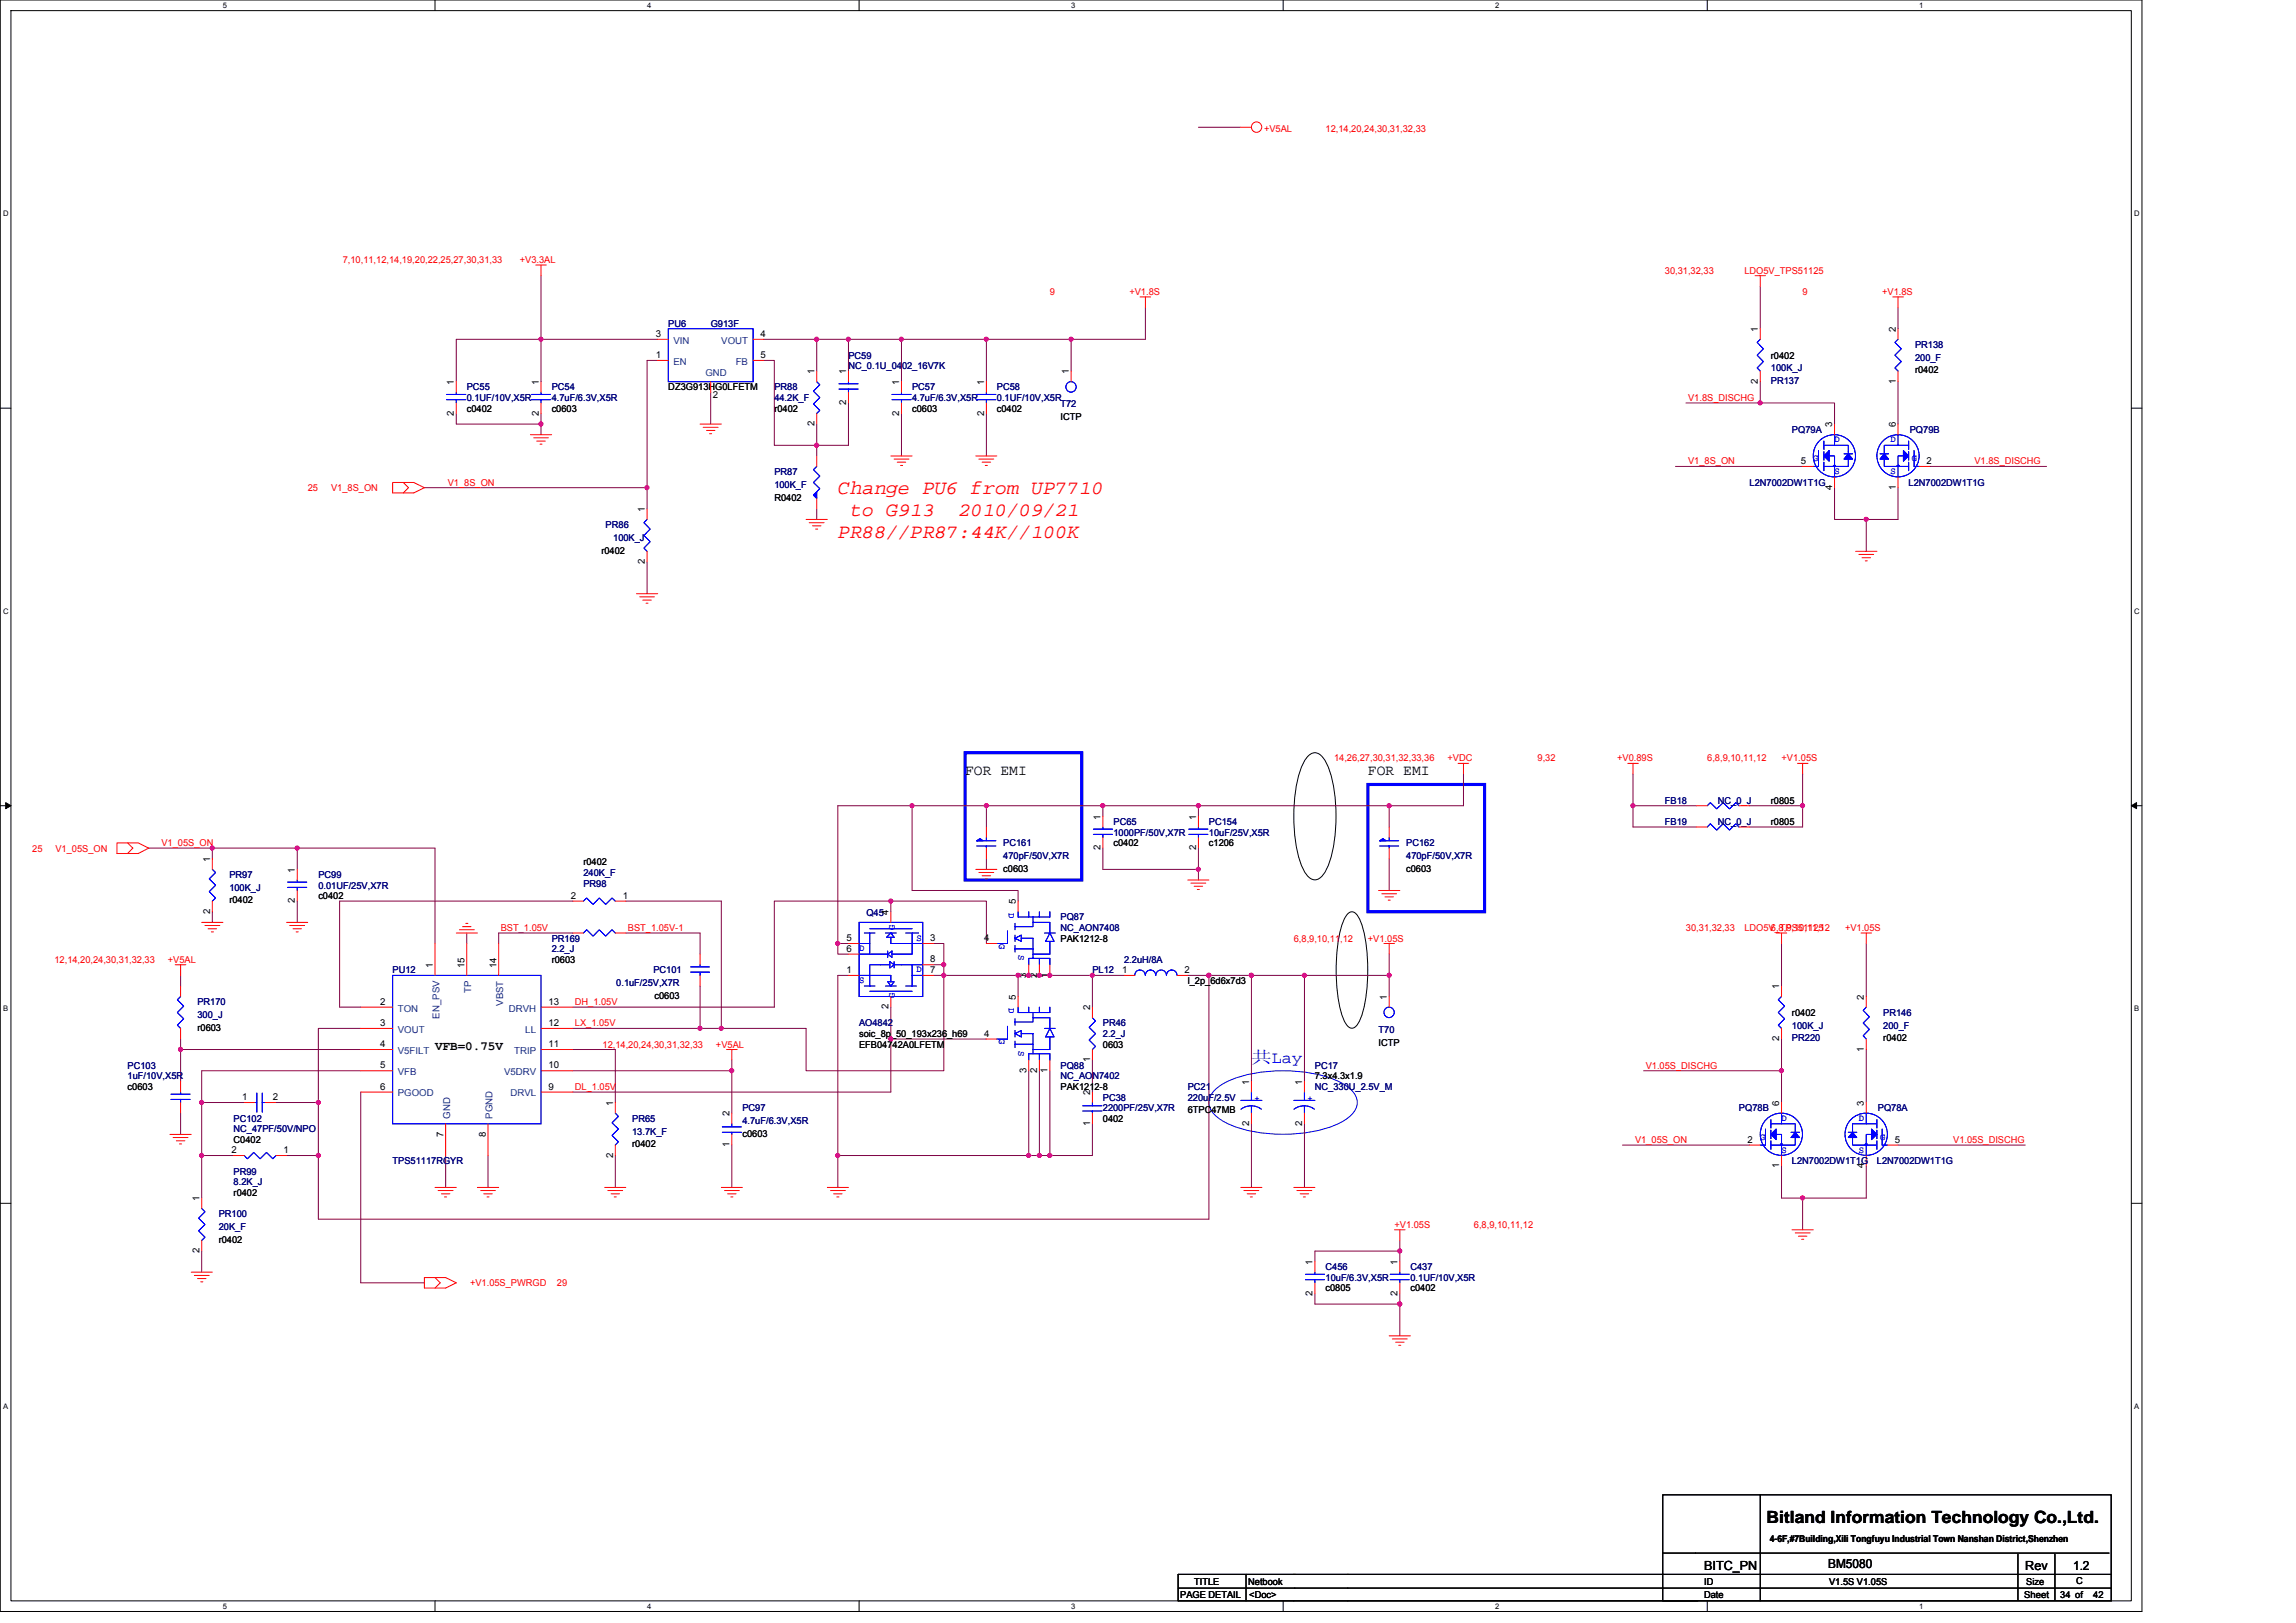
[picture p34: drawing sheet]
<svg xmlns="http://www.w3.org/2000/svg" width="297mm" height="210mm" viewBox="0 0 297 210" stroke-linecap="round" stroke-linejoin="round" font-family="sans-serif">
<defs><g id="words">
<g font-size="2.6" fill="#f00">
<text x="108.4" y="63.9">Change PU6 from UP7710</text>
<text x="108.4" y="69.6">PR88//PR87:44K//100K</text>
<text x="110" y="66.7">to G913</text>
<text x="124" y="66.7">2010/09/21</text>
</g>
<text font-size="2.2" fill="#00f" x="161.9" y="137.5">共Lay</text>
<text font-size="2.2" x="228.6" y="197.1">Bitland Information Technology Co.,Ltd.</text>
<g font-size="1.9">
<text x="124.9" y="100.3">FOR EMI</text>
<text x="177" y="100.3">FOR EMI</text>
</g>
<g font-size="1.6">
<text x="56.3" y="135.8">VFB=0.75V</text>
<text x="220.5" y="203.1">BITC_PN</text>
<text x="236.5" y="202.8">BM5080</text>
<text x="262" y="203.1">Rev</text>
<text x="268.2" y="203.1">1.2</text>
</g>
<g font-size="1.2" fill="#f00">
<text x="163.5" y="17">+V5AL</text>
<text x="171.5" y="17">12,14,20,24,30,31,32,33</text>
<text x="44.3" y="34">7,10,11,12,14,19,20,22,25,27,30,31,33</text>
<text x="67.2" y="34">+V3.3AL</text>
<text x="215.4" y="35.4">30,31,32,33</text>
<text x="225.7" y="35.4">LDO5V_TPS51125</text>
<text x="135.8" y="38.2">9</text>
<text x="146.1" y="38.2">+V1.8S</text>
<text x="233.2" y="38.2">9</text>
<text x="243.5" y="38.2">+V1.8S</text>
<text x="218.4" y="51.9">V1.8S_DISCHG</text>
<text x="39.8" y="63.5">25</text>
<text x="42.8" y="63.5">V1_8S_ON</text>
<text x="57.9" y="62.8">V1_8S_ON</text>
<text x="218.4" y="60.1">V1_8S_ON</text>
<text x="255.4" y="60.1">V1.8S_DISCHG</text>
<text x="172.6" y="98.5">14,26,27,30,31,32,33,36</text>
<text x="187.3" y="98.5">+VDC</text>
<text x="198.9" y="98.5">9,32</text>
<text x="209.2" y="98.5">+V0.89S</text>
<text x="220.9" y="98.5">6,8,9,10,11,12</text>
<text x="230.5" y="98.5">+V1.05S</text>
<text x="4.2" y="110.2">25</text>
<text x="7.2" y="110.2">V1_05S_ON</text>
<text x="20.9" y="109.5">V1_05S_ON</text>
<text x="7" y="124.6">12,14,20,24,30,31,32,33</text>
<text x="21.7" y="124.6">+V5AL</text>
<text x="64.8" y="120.4">BST_1.05V</text>
<text x="81.2" y="120.4">BST_1.05V-1</text>
<text x="167.4" y="121.8">6,8,9,10,11,12</text>
<text x="177" y="121.8">+V1.05S</text>
<text x="218.1" y="120.5">30,31,32,33</text>
<text x="225.7" y="120.5">LDO5V_TPS51125</text>
<text x="229.1" y="120.5">6,8,9,10,11,12</text>
<text x="238.7" y="120.5">+V1.05S</text>
<text x="74.4" y="130">DH_1.05V</text>
<text x="74.4" y="132.8">LX_1.05V</text>
<text x="78" y="135.6">12,14,20,24,30,31,32,33</text>
<text x="92.6" y="135.6">+V5AL</text>
<text x="74.4" y="141">DL_1.05V</text>
<text x="212.9" y="138.3">V1.05S_DISCHG</text>
<text x="211.5" y="147.9">V1_05S_ON</text>
<text x="252.7" y="147.9">V1.05S_DISCHG</text>
<text x="180.4" y="158.9">+V1.05S</text>
<text x="190.7" y="158.9">6,8,9,10,11,12</text>
<text x="60.8" y="166.4">+V1.05S_PWRGD</text>
<text x="72" y="166.4">29</text>
</g>
<g font-size="1.2">
<text x="84.8" y="46.3">1</text>
<text x="84.8" y="43.6">3</text>
<text x="98.4" y="43.6">4</text>
<text x="98.4" y="46.3">5</text>
<text x="227.4" y="42.9" transform="rotate(-90 227.4 42.9)">1</text>
<text x="229.1" y="46.4">r0402</text>
<text x="245.3" y="42.9" transform="rotate(-90 245.3 42.9)">2</text>
<text x="58.7" y="53.8" transform="rotate(-90 58.7 53.8)">2</text>
<text x="58.7" y="49.8" transform="rotate(-90 58.7 49.8)">1</text>
<text x="60.4" y="53.3">c0402</text>
<text x="69.7" y="53.8" transform="rotate(-90 69.7 53.8)">2</text>
<text x="69.7" y="49.8" transform="rotate(-90 69.7 49.8)">1</text>
<text x="71.4" y="53.3">c0603</text>
<text x="86.5" y="50.5">DZ3G913HG0LFETM</text>
<text x="92.2" y="51.5">2</text>
<text x="100.2" y="53.3">r0402</text>
<text x="105.4" y="48.4" transform="rotate(-90 105.4 48.4)">1</text>
<text x="109.5" y="52.4" transform="rotate(-90 109.5 52.4)">2</text>
<text x="109.5" y="48.4" transform="rotate(-90 109.5 48.4)">1</text>
<text x="116.3" y="53.8" transform="rotate(-90 116.3 53.8)">2</text>
<text x="116.3" y="49.8" transform="rotate(-90 116.3 49.8)">1</text>
<text x="118" y="53.3">c0603</text>
<text x="127.3" y="53.8" transform="rotate(-90 127.3 53.8)">2</text>
<text x="127.3" y="49.8" transform="rotate(-90 127.3 49.8)">1</text>
<text x="129" y="53.3">c0402</text>
<text x="138.3" y="48.4" transform="rotate(-90 138.3 48.4)">1</text>
<text x="227.4" y="49.7" transform="rotate(-90 227.4 49.7)">2</text>
<text x="245.3" y="49.7" transform="rotate(-90 245.3 49.7)">1</text>
<text x="247.8" y="48.3">r0402</text>
<text x="105.4" y="55.1" transform="rotate(-90 105.4 55.1)">2</text>
<text x="137.2" y="54.3">ICTP</text>
<text x="237" y="55.3" transform="rotate(-90 237 55.3)">3</text>
<text x="245.3" y="55.3" transform="rotate(-90 245.3 55.3)">6</text>
<text x="100.2" y="64.8">R0402</text>
<text x="233" y="60">5</text>
<text x="237" y="63.4" transform="rotate(-90 237 63.4)">4</text>
<text x="245.3" y="63.4" transform="rotate(-90 245.3 63.4)">1</text>
<text x="249.3" y="60">2</text>
<text x="77.8" y="71.6">r0402</text>
<text x="83.4" y="66.3" transform="rotate(-90 83.4 66.3)">1</text>
<text x="83.4" y="73" transform="rotate(-90 83.4 73)">2</text>
<text x="142.4" y="106" transform="rotate(-90 142.4 106)">1</text>
<text x="154.7" y="106" transform="rotate(-90 154.7 106)">1</text>
<text x="229.1" y="106.7">r0805</text>
<text x="229.1" y="104">r0805</text>
<text x="27.2" y="111.5" transform="rotate(-90 27.2 111.5)">1</text>
<text x="38.2" y="112.9" transform="rotate(-90 38.2 112.9)">1</text>
<text x="75.5" y="112">r0402</text>
<text x="129.8" y="112.8">c0603</text>
<text x="142.4" y="110" transform="rotate(-90 142.4 110)">2</text>
<text x="144.1" y="109.5">c0402</text>
<text x="154.7" y="110" transform="rotate(-90 154.7 110)">2</text>
<text x="156.4" y="109.5">c1206</text>
<text x="181.9" y="112.8">c0603</text>
<text x="27.2" y="118.2" transform="rotate(-90 27.2 118.2)">2</text>
<text x="29.7" y="116.9">r0402</text>
<text x="38.2" y="116.9" transform="rotate(-90 38.2 116.9)">2</text>
<text x="41.2" y="116.3">c0402</text>
<text x="73.8" y="116.3">2</text>
<text x="80.6" y="116.3">1</text>
<text x="115" y="118.4" transform="rotate(-90 115 118.4)">4</text>
<text x="131.4" y="117" transform="rotate(-90 131.4 117)">5</text>
<text x="56" y="125.2" transform="rotate(-90 56 125.2)">1</text>
<text x="60.1" y="125.2" transform="rotate(-90 60.1 125.2)">15</text>
<text x="64.2" y="125.2" transform="rotate(-90 64.2 125.2)">14</text>
<text x="71.4" y="124.6">r0603</text>
<text x="109.5" y="121.8">5</text>
<text x="109.5" y="125.9">1</text>
<text x="109.5" y="123.1">6</text>
<text x="120.3" y="125.9">7</text>
<text x="120.3" y="121.8">3</text>
<text x="120.3" y="124.5">8</text>
<text x="127.3" y="121.8">4</text>
<text x="137.2" y="121.8">PAK1212-8</text>
<text x="145.2" y="125.9">1</text>
<text x="153.2" y="125.9">2</text>
<text x="49.2" y="130">2</text>
<text x="70.9" y="130">13</text>
<text x="84.7" y="129.2">c0603</text>
<text x="115" y="130.6" transform="rotate(-90 115 130.6)">2</text>
<text x="131.4" y="129.3" transform="rotate(-90 131.4 129.3)">5</text>
<text x="132.8" y="126.5" transform="rotate(-90 132.8 126.5)">3</text>
<text x="134.2" y="126.5" transform="rotate(-90 134.2 126.5)">2</text>
<text x="135.5" y="126.5" transform="rotate(-90 135.5 126.5)">1</text>
<text x="141" y="130.7" transform="rotate(-90 141 130.7)">2</text>
<text x="153.7" y="127.3">l_2p_6d6x7d3</text>
<text x="179.4" y="129.3" transform="rotate(-90 179.4 129.3)">1</text>
<text x="230.2" y="128" transform="rotate(-90 230.2 128)">1</text>
<text x="231.8" y="131.4">r0402</text>
<text x="241.1" y="129.3" transform="rotate(-90 241.1 129.3)">2</text>
<text x="25.5" y="133.3">r0603</text>
<text x="49.2" y="132.8">3</text>
<text x="49.2" y="135.5">4</text>
<text x="70.9" y="132.8">12</text>
<text x="70.9" y="135.5">11</text>
<text x="111.1" y="134.2">soic_8p_50_193x236_h69</text>
<text x="111.1" y="135.6">EFB04742A0LFETM</text>
<text x="127.3" y="134.1">4</text>
<text x="141" y="137.4" transform="rotate(-90 141 137.4)">1</text>
<text x="142.7" y="135.6">0603</text>
<text x="178.3" y="135.3">ICTP</text>
<text x="230.2" y="134.7" transform="rotate(-90 230.2 134.7)">2</text>
<text x="241.1" y="136.1" transform="rotate(-90 241.1 136.1)">1</text>
<text x="243.6" y="134.7">r0402</text>
<text x="16.5" y="141">c0603</text>
<text x="31.3" y="142.3">1</text>
<text x="35.3" y="142.3">2</text>
<text x="49.2" y="138.2">5</text>
<text x="49.2" y="141">6</text>
<text x="70.9" y="141">9</text>
<text x="70.9" y="138.2">10</text>
<text x="79.3" y="143.1" transform="rotate(-90 79.3 143.1)">1</text>
<text x="132.8" y="138.8" transform="rotate(-90 132.8 138.8)">3</text>
<text x="134.2" y="138.8" transform="rotate(-90 134.2 138.8)">2</text>
<text x="135.5" y="138.8" transform="rotate(-90 135.5 138.8)">1</text>
<text x="137.2" y="141">PAK1212-8</text>
<text x="141" y="141.7" transform="rotate(-90 141 141.7)">2</text>
<text x="161.6" y="140.3" transform="rotate(-90 161.6 140.3)">1</text>
<text x="168.5" y="140.3" transform="rotate(-90 168.5 140.3)">1</text>
<text x="170.1" y="139.7">7.3x4.3x1.9</text>
<text x="230.2" y="143.1" transform="rotate(-90 230.2 143.1)">6</text>
<text x="241.1" y="143.1" transform="rotate(-90 241.1 143.1)">3</text>
<text x="30" y="149.2">2</text>
<text x="30.2" y="147.9">C0402</text>
<text x="36.7" y="149.2">1</text>
<text x="57.4" y="147" transform="rotate(-90 57.4 147)">7</text>
<text x="62.8" y="147" transform="rotate(-90 62.8 147)">8</text>
<text x="79.3" y="149.8" transform="rotate(-90 79.3 149.8)">2</text>
<text x="81.8" y="148.4">r0402</text>
<text x="94.4" y="148.4" transform="rotate(-90 94.4 148.4)">1</text>
<text x="94.4" y="144.4" transform="rotate(-90 94.4 144.4)">2</text>
<text x="96.1" y="147.1">c0603</text>
<text x="141" y="145.7" transform="rotate(-90 141 145.7)">1</text>
<text x="142.7" y="145.1">0402</text>
<text x="153.7" y="144">6TPC47MB</text>
<text x="161.6" y="145.7" transform="rotate(-90 161.6 145.7)">2</text>
<text x="168.5" y="145.7" transform="rotate(-90 168.5 145.7)">2</text>
<text x="226.1" y="147.8">2</text>
<text x="245.1" y="147.8">5</text>
<text x="25.8" y="155.4" transform="rotate(-90 25.8 155.4)">1</text>
<text x="30.2" y="154.7">r0402</text>
<text x="230.2" y="151.2" transform="rotate(-90 230.2 151.2)">1</text>
<text x="241.1" y="151.2" transform="rotate(-90 241.1 151.2)">4</text>
<text x="28.3" y="160.8">r0402</text>
<text x="25.8" y="162.1" transform="rotate(-90 25.8 162.1)">2</text>
<text x="169.8" y="167.6" transform="rotate(-90 169.8 167.6)">2</text>
<text x="169.8" y="163.6" transform="rotate(-90 169.8 163.6)">1</text>
<text x="171.5" y="167.1">c0805</text>
<text x="180.8" y="167.6" transform="rotate(-90 180.8 167.6)">2</text>
<text x="180.8" y="163.6" transform="rotate(-90 180.8 163.6)">1</text>
<text x="182.5" y="167.1">c0402</text>
<text x="229" y="199.5">4-6F,#7Building,Xili Tongfuyu Industrial Town Nanshan District,Shenzhen</text>
<text x="152.7" y="206.7">PAGE DETAIL</text>
<text x="154.5" y="205.1">TITLE</text>
<text x="161.5" y="205.1">Netbook</text>
<text x="161.6" y="206.7">&lt;Doc&gt;</text>
<text x="220.5" y="206.7">Date</text>
<text x="220.5" y="205.1">ID</text>
<text x="236.6" y="205.1">V1.5S V1.05S</text>
<text x="261.9" y="206.7">Sheet</text>
<text x="262.1" y="205.1">Size</text>
<text x="266.5" y="206.7">34 of</text>
<text x="268.6" y="204.9">C</text>
<text x="270.8" y="206.7">42</text>
</g>
<g font-size="1.2" fill="#000080">
<text x="86.5" y="42.3">PU6</text>
<text x="91.9" y="42.3">G913F</text>
<text x="109.8" y="46.4">PC59</text>
<text x="109.8" y="47.8">NC_0.1U_0402_16V7K</text>
<text x="247.8" y="45">PR138</text>
<text x="247.8" y="46.7">200_F</text>
<text x="60.4" y="50.5">PC55</text>
<text x="60.4" y="51.9">0.1UF/10V,X5R</text>
<text x="71.4" y="50.5">PC54</text>
<text x="71.4" y="51.9">4.7uF/6.3V,X5R</text>
<text x="100.2" y="50.5">PR88</text>
<text x="100.2" y="51.9">44.2K_F</text>
<text x="118" y="50.5">PC57</text>
<text x="118" y="51.9">4.7uF/6.3V,X5R</text>
<text x="129" y="50.5">PC58</text>
<text x="129" y="51.9">0.1UF/10V,X5R</text>
<text x="137.2" y="52.7">T72</text>
<text x="229.1" y="49.7">PR137</text>
<text x="229.1" y="48">100K_J</text>
<text x="231.8" y="56">PQ79A</text>
<text x="247.1" y="56">PQ79B</text>
<text x="100.2" y="61.5">PR87</text>
<text x="100.2" y="63.1">100K_F</text>
<text x="226.4" y="62.8">L2N7002DW1T1G</text>
<text x="246.9" y="62.8">L2N7002DW1T1G</text>
<text x="78.4" y="68.3">PR86</text>
<text x="79.3" y="70">100K_J</text>
<text x="144.1" y="106.7">PC65</text>
<text x="156.4" y="106.7">PC154</text>
<text x="215.4" y="106.7">FB19</text>
<text x="215.4" y="104">FB18</text>
<text x="222.2" y="106.7">NC_0_J</text>
<text x="222.2" y="104">NC_0_J</text>
<text x="29.7" y="113.6">PR97</text>
<text x="41.2" y="113.6">PC99</text>
<text x="75.5" y="113.3">240K_F</text>
<text x="129.8" y="109.5">PC161</text>
<text x="129.8" y="111.1">470pF/50V,X7R</text>
<text x="144.1" y="108.1">1000PF/50V,X7R</text>
<text x="156.4" y="108.1">10uF/25V,X5R</text>
<text x="181.9" y="109.5">PC162</text>
<text x="181.9" y="111.1">470pF/50V,X7R</text>
<text x="29.7" y="115.3">100K_J</text>
<text x="41.2" y="115">0.01UF/25V,X7R</text>
<text x="75.5" y="114.7">PR98</text>
<text x="112.1" y="118.5">Q45</text>
<text x="137.2" y="119.1">PQ87</text>
<text x="50.8" y="125.9">PU12</text>
<text x="71.4" y="121.8">PR169</text>
<text x="71.4" y="123.2">2.2_J</text>
<text x="84.5" y="125.9">PC101</text>
<text x="137.2" y="120.5">NC_AON7408</text>
<text x="141.3" y="125.9">PL12</text>
<text x="145.4" y="124.6">2.2uH/8A</text>
<text x="25.5" y="130">PR170</text>
<text x="25.5" y="131.7">300_J</text>
<text x="79.7" y="127.6">0.1uF/25V,X7R</text>
<text x="243.6" y="131.4">PR146</text>
<text x="111.1" y="132.8">AO4842</text>
<text x="142.7" y="132.8">PR46</text>
<text x="142.7" y="134.2">2.2_J</text>
<text x="178.3" y="133.6">T70</text>
<text x="231.8" y="134.7">PR220</text>
<text x="231.8" y="133.1">100K_J</text>
<text x="243.6" y="133.1">200_F</text>
<text x="16.5" y="138.3">PC103</text>
<text x="16.5" y="139.7">1uF/10V,X5R</text>
<text x="96.1" y="143.8">PC97</text>
<text x="137.2" y="138.3">PQ88</text>
<text x="137.2" y="139.7">NC_AON7402</text>
<text x="142.7" y="142.4">PC38</text>
<text x="142.7" y="143.8">2200PF/25V,X7R</text>
<text x="153.7" y="141">PC21</text>
<text x="153.7" y="142.4">220uF/2.5V</text>
<text x="170.1" y="138.3">PC17</text>
<text x="170.1" y="141">NC_330U_2.5V_M</text>
<text x="225" y="143.8">PQ78B</text>
<text x="242.9" y="143.8">PQ78A</text>
<text x="30.2" y="145.1">PC102</text>
<text x="30.2" y="146.5">NC_47PF/50V/NPO</text>
<text x="81.8" y="145.1">PR65</text>
<text x="81.8" y="146.8">13.7K_F</text>
<text x="96.1" y="145.4">4.7uF/6.3V,X5R</text>
<text x="30.2" y="152">PR99</text>
<text x="30.2" y="153.4">8.2K_J</text>
<text x="50.8" y="150.6">TPS51117RGYR</text>
<text x="231.8" y="150.6">L2N7002DW1T1G</text>
<text x="242.8" y="150.6">L2N7002DW1T1G</text>
<text x="28.3" y="157.5">PR100</text>
<text x="28.3" y="159.1">20K_F</text>
<text x="171.5" y="164.3">C456</text>
<text x="171.5" y="165.7">10uF/6.3V,X5R</text>
<text x="182.5" y="164.3">C437</text>
<text x="182.5" y="165.7">0.1UF/10V,X5R</text>
</g>
<g font-size="1.2" fill="#004080">
<text x="87.1" y="47.2">EN</text>
<text x="87.1" y="44.5">VIN</text>
<text x="93.3" y="44.5">VOUT</text>
<text x="95.2" y="47.2">FB</text>
<text x="91.3" y="48.7">GND</text>
<text x="51.5" y="130.9">TON</text>
<text x="56.9" y="131.8" transform="rotate(-90 56.9 131.8)">EN_PSV</text>
<text x="61" y="128.5" transform="rotate(-90 61 128.5)">TP</text>
<text x="65.1" y="130.1" transform="rotate(-90 65.1 130.1)">VBST</text>
<text x="65.8" y="130.9">DRVH</text>
<text x="51.5" y="133.6">VOUT</text>
<text x="51.5" y="136.4">V5FILT</text>
<text x="66.5" y="136.4">TRIP</text>
<text x="68" y="133.6">LL</text>
<text x="51.5" y="139.1">VFB</text>
<text x="51.5" y="141.9">PGOOD</text>
<text x="65.2" y="139.1">V5DRV</text>
<text x="66" y="141.9">DRVL</text>
<text x="58.2" y="144.7" transform="rotate(-90 58.2 144.7)">GND</text>
<text x="63.7" y="144.7" transform="rotate(-90 63.7 144.7)">PGND</text>
</g>
<g font-size="1.2" fill="#00f">
<text x="234.6" y="59.7">G</text>
<text x="237.3" y="57.2">D</text>
<text x="244.6" y="57.2">D</text>
<text x="247.4" y="59.7">G</text>
<text x="237.3" y="61.3">S</text>
<text x="244.6" y="61.3">S</text>
<text x="130.5" y="118.1" transform="rotate(90 130.5 118.1)">D</text>
<text x="111.1" y="123">D</text>
<text x="115.8" y="120.3" transform="rotate(-90 115.8 120.3)">G</text>
<text x="118.6" y="125.8">D</text>
<text x="118.6" y="121.7">S</text>
<text x="129.3" y="122.1" transform="rotate(90 129.3 122.1)">G</text>
<text x="131.8" y="123.6" transform="rotate(90 131.8 123.6)">S</text>
<text x="111.1" y="127.2">S</text>
<text x="115.8" y="129.1" transform="rotate(-90 115.8 129.1)">G</text>
<text x="130.5" y="130.5" transform="rotate(90 130.5 130.5)">D</text>
<text x="129.3" y="134.4" transform="rotate(90 129.3 134.4)">G</text>
<text x="131.8" y="135.9" transform="rotate(90 131.8 135.9)">S</text>
<text x="162.3" y="142.4">+</text>
<text x="169.2" y="142.4">+</text>
<text x="227.7" y="147.5">G</text>
<text x="230.5" y="149.1">S</text>
<text x="230.5" y="145">D</text>
<text x="240.5" y="149.1">S</text>
<text x="240.5" y="145">D</text>
<text x="243.2" y="147.5">G</text>
</g>
<g font-size="1">
<text x="28.8" y="1">5</text>
<text x="83.7" y="1">4</text>
<text x="138.6" y="1">3</text>
<text x="193.4" y="1">2</text>
<text x="248.3" y="1">1</text>
<text x=".4" y="28">D</text>
<text x="276.1" y="28">D</text>
<text x=".4" y="79.4">C</text>
<text x="276.1" y="79.4">C</text>
<text x=".4" y="130.9">B</text>
<text x="276.1" y="130.9">B</text>
<text x=".4" y="182.3">A</text>
<text x="276.1" y="182.3">A</text>
<text x="28.8" y="208.2">5</text>
<text x="83.7" y="208.2">4</text>
<text x="138.6" y="208.2">3</text>
<text x="193.4" y="208.2">2</text>
<text x="248.3" y="208.2">1</text>
</g>
</g></defs>
<path d="M0 0h277.1v208.5h-277.1zM1.4 1.4h274.3v205.7h-274.3z" fill="none" stroke="#000" stroke-width=".13"/>
<g fill="#fff">
<path d="M28.8 .1h.6v1.1h-.6z"/>
<path d="M28.8 207.3h.6v1.1h-.6z"/>
</g>
<path d="M56.3 0v1.4M56.3 207.1v1.4" fill="none" stroke="#000" stroke-width=".13"/>
<g fill="#fff">
<path d="M83.7 .1h.6v1.1h-.6z"/>
<path d="M83.7 207.3h.6v1.1h-.6z"/>
</g>
<path d="M111.1 0v1.4M111.1 207.1v1.4" fill="none" stroke="#000" stroke-width=".13"/>
<g fill="#fff">
<path d="M138.6 .1h.5v1.1h-.5z"/>
<path d="M138.6 207.3h.5v1.1h-.5z"/>
</g>
<path d="M166 0v1.4M166 207.1v1.4" fill="none" stroke="#000" stroke-width=".13"/>
<g fill="#fff">
<path d="M193.4 .1h.6v1.1h-.6z"/>
<path d="M193.4 207.3h.6v1.1h-.6z"/>
</g>
<path d="M220.9 0v1.4M220.9 207.1v1.4" fill="none" stroke="#000" stroke-width=".13"/>
<g fill="#fff">
<path d="M248.3 .1h.6v1.1h-.6z"/>
<path d="M248.3 207.3h.6v1.1h-.6z"/>
<path d="M.4 27.1h.7v1.1h-.7z"/>
<path d="M276.1 27.1h.7v1.1h-.7z"/>
<path d="M.4 78.5h.7v1.1h-.7z"/>
<path d="M276.1 78.5h.7v1.1h-.7z"/>
</g>
<path d="M0 52.8h1.4M275.7 52.8h1.4" fill="none" stroke="#000" stroke-width=".13"/>
<g fill="#fff">
<path d="M.4 130h.7v1.1h-.7z"/>
<path d="M276.1 130h.7v1.1h-.7z"/>
</g>
<path d="M0 104.2h1.4M275.7 104.2h1.4" fill="none" stroke="#000" stroke-width=".13"/>
<path d="M.7 103.8l.7 .4-.7 .4zM275.7 104.2l.7-.4v.8z" fill="#000" stroke="#000" stroke-width=".13"/>
<g fill="#fff">
<path d="M.4 181.4h.7v1.1h-.7z"/>
<path d="M276.1 181.4h.7v1.1h-.7z"/>
</g>
<path d="M169.2 97.8a1.11 1.11 0 0 1 1.8 0 9.5 9.5 0 0 1 1.7 5.2 19.7 19.7 0 0 1-1 9.2 2.17 2.17 0 0 1-1.6 1.6 2.17 2.17 0 0 1-1.6-1.6 20.4 20.4 0 0 1 0-13.2zM174.5 118.1l.4-.1 .4 .1a4.5 4.5 0 0 1 1.2 2.5 23.6 23.6 0 0 1-.3 10.7l-.6 1.3-.3 .3-.4 .1-.4-.1a4.5 4.5 0 0 1-1.2-2.6 24 24 0 0 1 .3-10.6l.6-1.3zM0 155.7h1.4M275.7 155.7h1.4M215.1 193.4h58v13.7h-58zM227.7 193.4v13.7M152.4 205.5h120.7M161.2 203.7v3.4M215.1 200.9h57.8M261.1 201.1v5.9M265.9 201.1v5.9M273.1 203.7h-120.7v3.4h67.2" fill="none" stroke="#000" stroke-width=".13"/>
<g fill="none" stroke="#00f" stroke-width=".13">
<path d="M57.8 51.7h2.5M57.8 51h2.5M59 50.8v.2M59 51.7v.4M68.8 51.7h2.4M68.8 51h2.4M70 50.8v.2M70 51.7v.4M86.5 42.5h10.9v6.9h-10.9zM105.7 49.4l.4 .4-.9 .8 .9 .8-.9 .9 .9 .8-.4 .4M108.5 50.3h2.5M108.5 49.7h2.5"/>
<path d="M109.8 49.4v.3M109.8 50.3v.5M115.4 51.7h2.5M115.4 51h2.5M116.6 50.8v.2M116.6 51.7v.4M126.4 51.7h2.4M126.4 51h2.4M127.6 50.8v.2M127.6 51.7v.4M227.7 43.9l-.4 .4 .8 .8-.8 .9 .8 .8-.8 .8 .4 .4M235.3 58.3v2h-.7"/>
<path d="M236 58.4v1.1M236 59.8v1.1M236 57.1v1.1M236 57.6h1.3M236.6 59h.7v1.3h-1.3M237.3 56.2v1.4M237.3 57.6h1.8v1.1M238.6 58.7h1.1M239.1 59.4v.9h-1.8M243.2 58.7h1.1M243.8 59.4v.9h1.8M245.6 57.6h1.3"/>
<path d="M245.6 43.9l-.5 .4 .9 .8-.9 .9 .9 .8-.9 .8 .5 .4M245.6 57.6h-1.8v1.1M245.6 56.2v1.4M246.2 59h-.6v1.3h1.3M246.9 58.4v1.1M246.9 59.8v1.1M246.9 57.1v1.1M247.6 58.3v2h.7M83.7 67.2l-.4 .4 .8 .9-.8 .8 .8 .8-.8 .8 .4 .4M105.7 60.3l-.5 .5 .9 .8-.9 .8 .9 .8-.9 .9 .5 .4M237.2 60.3v-.1h.3v.1h-.2M237.3 60.3v1.4"/>
<path d="M245.6 60.3v1.4M245.6 60.3h-.2v-.1h.3v.1M27.5 112.5l.4 .4-.8 .8 .8 .8-.8 .9 .8 .8-.4 .4M37.2 114.8h2.5M37.2 114.1h2.5M38.5 113.9v.2M38.5 114.8v.4M75.5 116.6l.4-.4 .8 .8 .8-.8 .9 .8 .8-.8 .4 .4M111.1 119.3h8.3v9.6h-8.3zM126.4 109.5h2.4M126.5 108.8h-.1h2.4M127.6 108.4v.4"/>
<path d="M127.6 109.5v.2M131.3 119.5v.8M131.7 118v.6h4.1v-.6M133.1 118v.6M133.6 118.6v1.3h-2.3M133.6 119.3h2.2v1.4M134.5 118v.6M141.5 107.9h2.4M141.5 107.3h2.4M142.7 107v.3M142.7 107.9v.5M153.8 107.9h2.5"/>
<path d="M153.8 107.3h2.5M155 107v.3M155 107.9v.5M178.5 109.5h2.5M178.6 108.8h-.1h2.5M179.7 108.4v.4M179.7 109.5v.2M220.9 107l.4-.4 .8 .8 .8-.8 .8 .8 .9-.8 .4 .4M220.9 104.2l.4-.4 .8 .8 .8-.8 .8 .8 .9-.8 .4 .4M23.4 128.9l-.5 .4 .9 .9-.9 .8 .9 .8-.9 .8 .5 .5M50.8 126.2h19.2v19.2h-19.2zM75.5 120.7l.4-.4 .8 .8 .8-.8 .9 .8 .8-.8 .4 .4"/>
<path d="M89.3 125.8h2.5M89.3 125.1h2.5M90.6 124.8v.3M90.6 125.8v.4M111.1 126.2h1.4M111.1 122.1h1.4M111.8 127.6h1.4M111.8 120.7h1.4M112.5 126.2h2.7v.8M112.5 126.2v1.4M112.5 122.1v1.3h-1.4M112.5 128.2h5.5"/>
<path d="M112.5 123.4h2.3M112.5 120.2h5.5M112.5 120.7v1.4M114.6 127.6h1.3M114.6 120.7h1.3M114.7 121.3l.5-.6 .5 .6zM114.8 127h.9l-.5 .6zM114.8 123.4l.6-.4v.9zM114.8 123v.4M114.8 123.4v.5M115.1 124.8h-2.6v1.4M115.1 124.4l.6 .4-.6 .4z"/>
<path d="M115.2 121.3v.8h4.2M115.7 124.8h2.3M115.7 124.4v.4M115.7 124.8v.4M117.2 127.6h1.4M117.2 120.7h1.6M118 126.2v1.4M118 126.2h1.4M118 124.8v1.4M118 124.8h1.4M118 120.7v2.7h-2.6M130.3 132.8v1.6h-1.3"/>
<path d="M130.3 120.4v1.7h-1.3M131.3 134.7v.8M131.3 131.8v.8M131.3 133.3v.9M131.3 122.3v.9M131.3 121v.8M131.3 135.1h2.3v1.2M131.3 122.8h2.3v1.2M131.3 133.7l.8-.4v.9zM131.3 121.4l.8-.4v.8zM131.7 130.3v.7h4.1v-.7M132.1 133.7h1.5v1.4"/>
<path d="M132.1 121.4h1.5v1.4M133.1 137.2v-.9h2.7v.9M133.1 130.3v.7M133.1 124.8v-.8h2.7v.8M133.6 131v1.2h-2.3M133.6 131.7h2.2v1.4M134.5 136.3v.9M134.5 130.3v.7M134.5 124v.8M135.1 133.1h1.4M135.1 120.7h1.4M135.8 134.2v1.6h-2.2"/>
<path d="M135.8 121.8v1.6h-2.2M135.8 133.1l.6 1.1h-1.1zM135.8 120.7l.6 1.1h-1.1zM141.3 131.7l.4 .4-.8 .8 .8 .8-.8 .9 .8 .8-.4 .4M146.8 126.2a.68 .68 0 0 1 .7-.7 .68 .68 0 0 1 .7 .7M148.2 126.2a.67 .67 0 0 1 .7-.7 .67 .67 0 0 1 .6 .7M149.5 126.2a.68 .68 0 0 1 .7-.7 .68 .68 0 0 1 .7 .7M150.9 126.2a.68 .68 0 0 1 .7-.7 .68 .68 0 0 1 .7 .7M230.5 128.9l-.4 .4 .8 .9-.8 .8 .8 .8-.8 .8 .4 .5M241.4 130.3l-.4 .4 .8 .9-.8 .8 .8 .8-.8 .8 .4 .4M22.1 142.2h2.5M22.1 141.6h2.5"/>
<path d="M23.4 141.3v.3M23.4 142.2v.4M26.1 156.4l.4 .4-.8 .8 .8 .8-.8 .8 .8 .9-.4 .4M31.6 149.5l.4 .4 .8-.8 .9 .8 .8-.8 .8 .8 .4-.4M33 142.6h.2M33.2 141.4v2.5M33.9 142.6h.4M33.9 141.4v2.5M79.6 144l.4 .4-.8 .9 .8 .8-.8 .8 .8 .8-.4 .4M93.4 145.8h2.5M93.4 146.5h2.5M94.7 146.5v.3"/>
<path d="M94.7 145.4v.4M140.1 143.1h2.5M140.1 143.7h2.5M141.3 143.7v.3M141.3 142.6v.5M157.3 140.9a11.2 11.2 0 0 1 5.9-2.2 19 19 0 0 1 10 1.2 4.2 4.2 0 0 1 2.3 2.1 2.15 2.15 0 0 1-.8 2.4 11.3 11.3 0 0 1-5.9 2.2 18.9 18.9 0 0 1-10-1.3 4.2 4.2 0 0 1-2.3-2.1 2.16 2.16 0 0 1 .8-2.3zM160.5 142.4h2.8M160.5 143.5a2.15 2.15 0 0 1 1.4-.4 2.14 2.14 0 0 1 1.3 .4M161.9 143.1v.9M161.9 141.3v1.1M167.4 142.4h2.7M167.4 143.5a2.15 2.15 0 0 1 1.4-.4h-.1a2.14 2.14 0 0 1 1.3 .4"/>
<path d="M168.8 143.1v.9M168.8 141.3v1.1M228.4 146.1v2h-.7M229.1 146.2v1.1M229.1 147.6v1.1M229.1 144.8v1.1M229.1 145.4h1.4M229.8 146.8h.7v1.3h-1.4M230.3 148.1v-.1h.3v.1h-.1M230.5 144v1.4M230.5 148.1v1.4M230.5 145.4h1.8v1.1"/>
<path d="M231.7 146.5h1.1M232.3 147.2v.9h-1.8M239.1 146.5h1.1M239.7 147.2v.9h1.7M241.4 145.4h1.4M241.4 145.4h-1.7v1.1M241.4 144v1.4M241.4 148.1v1.4M241.4 148.1h-.1v-.1h.3v.1M242.1 146.8h-.7v1.3h1.4M242.8 146.2v1.1M242.8 147.6v1.1"/>
<path d="M242.8 144.8v1.1M243.5 146.1v2h.7M168.9 165.6h2.5M168.9 164.9h2.5M170.1 164.6v.3M170.1 165.6v.4M179.8 165.6h2.5M179.8 164.9h2.5M181.1 164.6v.3M181.1 165.6v.4"/>
<circle cx="138.6" cy="50.1" r=".67"/>
<circle cx="237.3" cy="59" r="2.73"/>
<circle cx="245.5" cy="59" r="2.73"/>
<circle cx="179.7" cy="131" r=".67"/>
<circle cx="230.5" cy="146.7" r="2.73"/>
<circle cx="241.4" cy="146.7" r="2.74"/>
</g>
<path d="M124.9 97.4h15.1v16.5h-15.1zM177 101.5h15.1v16.5h-15.1z" fill="none" stroke="#00f" stroke-width=".4"/>
<g fill="none" stroke="#800040" stroke-width=".13">
<path d="M155 16.5h5.5M70 35.7v8.2M148.2 39.8v4.1h-9.6M227.7 37v5.5M245.6 39.8v2.7M59 53.5v1.4h11M70 43.9v5.5M70 43.9h-11v5.5M70 53.5v1.4M70 43.9h15.1M70 54.9v1.3M85.1 46.6h-1.4v16.5"/>
<path d="M91.9 50.8v4.1M98.8 43.9h6.9v4.1M98.8 46.6h1.4v11h5.5M105.7 57.6v1.4M105.7 54.9v2.7M105.7 43.9h4.1M109.8 52.1v5.5h-4.1M109.8 43.9v4.1M109.8 43.9h6.8v5.5M116.6 53.5v5.5M116.6 43.9h11v5.5M127.6 43.9h11v4.1"/>
<path d="M127.6 53.5v5.5M218.1 52.1h9.6M227.7 52.1h9.6v2.8M227.7 49.4v2.7M245.6 49.4v5.5M54.9 63.1h28.8M83.7 63.1v2.7M83.7 72.7v4.1M105.7 65.8v1.4M216.8 60.3h16.4M237.3 63.1v4.1h4.1v4.1M245.6 63.1v4.1h-4.2"/>
<path d="M249.7 60.3h15.1M19.2 109.7h8.3v1.4M27.5 118v1.3M27.5 109.7h11M38.5 109.7v2.8M38.5 116.6v2.7M38.5 109.7h17.8v12.4M74.1 116.6h-30.2v13.7h2.8M81 116.6h12.3v16.5M115.2 116.6h-15v13.7h-26.1M115.2 116.6h12.4v5.5M115.2 116.6v1.4"/>
<path d="M118 104.2h9.6M118 104.2h-9.6v17.9M118 104.2v11h13.7v1.4M127.6 104.2h15.1v1.4M127.6 104.2v2.8M127.6 111.1v1.4M142.7 109.7v2.8h12.3M142.7 104.2h12.3M155 104.2h24.7M155 109.7v2.8M155 104.2v1.4M155 112.5v1.4"/>
<path d="M179.7 104.2v2.8M179.7 111.1v4.1M189.3 100.1v4.1h-9.6M211.3 104.2v2.8h8.2M211.3 100.1v4.1h8.2M226.4 104.2h6.8M233.2 104.2v2.8h-6.8M233.2 100.1v4.1M23.4 135.8v4.1M23.4 126.2v1.4M23.4 134.4v1.4M23.4 135.8h23.3"/>
<path d="M46.7 138.5h-20.6v4.1M46.7 133.1h-5.5v9.5M60.4 120.7v1.4M74.1 120.7h-9.6v1.4M74.1 135.8h5.5v6.8M74.1 138.5h20.6v5.5M74.1 133.1h16.5M81 120.7h9.6v2.7M90.6 127.6v5.5M90.6 133.1h2.7M94.7 137.2v1.3M109.8 122.1h-1.4v1.3h1.4"/>
<path d="M109.8 126.2h-1.4v23.3M115.2 130.3v4.1M120.8 122.1h1.3v2.7M120.8 126.2h1.3M120.8 124.8h1.3v1.4M122.1 126.2v12.3h-17.8v-5.4h-11M122.1 126.2h9.6v2.7M127.6 134.4h-12.4v6.9h-41.1M131.7 126.2h9.6M133.1 138.5v11h-24.7M134.5 138.5v11h-1.4M135.8 138.5v11h-1.3"/>
<path d="M141.3 137.2v4.1M141.3 126.2v4.1M141.3 126.2h4.1M153.7 126.2h2.7M156.4 126.2v31.5h-115.2v-8.2M156.4 126.2h5.5M161.9 126.2h6.9M161.9 126.2v13.7M168.8 126.2v13.7M168.8 126.2h10.9M179.7 123.4v2.8M179.7 126.2v2.7"/>
<path d="M212.6 138.5h17.9v4.1M230.5 122.1v5.5M230.5 134.4v4.1M241.4 122.1v6.8M241.4 135.8v6.8M23.4 144v2.8M26.1 149.5h4.1M26.1 142.6h5.5M26.1 149.5v5.5M26.1 142.6v6.9M35.7 142.6h5.5M37.1 149.5h4.1"/>
<path d="M41.2 142.6v6.9M46.7 141.3v24.7h8.2M57.7 149.5v4.1M63.1 149.5v4.1M79.6 149.5v4.1M94.7 148.1v5.5M108.4 149.5v4.1M141.3 145.4v4.1h-5.5M161.9 145.4v8.2M168.8 145.4v8.2M209.9 148.1h16.5M230.5 150.9v4.1h2.7v4.1"/>
<path d="M241.4 150.9v4.1h-8.2M245.6 148.1h16.4M26.1 161.9v2.7M170.1 167.3v1.4h11M181.1 160.5v1.4M181.1 161.9v1.3M181.1 167.3v1.4M181.1 168.7v4.1M181.1 161.9h-11v1.3"/>
</g>
<g fill="#f0f" stroke="#f0f" stroke-width=".13">
<circle cx="93.3" cy="133" r=".27"/>
<circle cx="90.6" cy="133" r=".27"/>
<circle cx="26.1" cy="149.5" r=".27"/>
<circle cx="23.4" cy="135.8" r=".27"/>
<circle cx="38.4" cy="109.7" r=".27"/>
<circle cx="156.4" cy="126.2" r=".27"/>
<circle cx="179.7" cy="126.2" r=".27"/>
<circle cx="26.1" cy="142.6" r=".27"/>
<circle cx="41.2" cy="149.5" r=".27"/>
<circle cx="27.5" cy="109.7" r=".27"/>
<circle cx="161.9" cy="126.2" r=".27"/>
<circle cx="142.7" cy="104.2" r=".27"/>
<circle cx="155" cy="112.5" r=".27"/>
<circle cx="115.2" cy="116.6" r=".27"/>
<circle cx="41.2" cy="142.6" r=".27"/>
<circle cx="181.1" cy="168.7" r=".27"/>
<circle cx="181.1" cy="161.8" r=".27"/>
<circle cx="127.6" cy="104.2" r=".27"/>
<circle cx="179.7" cy="104.2" r=".27"/>
<circle cx="155" cy="104.2" r=".27"/>
<circle cx="168.7" cy="126.2" r=".27"/>
<circle cx="94.7" cy="138.5" r=".27"/>
<circle cx="230.5" cy="138.5" r=".27"/>
<circle cx="233.2" cy="155" r=".27"/>
<circle cx="227.7" cy="52.1" r=".27"/>
<circle cx="241.4" cy="67.2" r=".27"/>
<circle cx="70" cy="43.9" r=".27"/>
<circle cx="105.6" cy="43.9" r=".27"/>
<circle cx="105.6" cy="57.6" r=".27"/>
<circle cx="109.8" cy="43.9" r=".27"/>
<circle cx="83.7" cy="63.1" r=".27"/>
<circle cx="70" cy="54.9" r=".27"/>
<circle cx="116.6" cy="43.9" r=".27"/>
<circle cx="127.6" cy="43.9" r=".27"/>
<circle cx="138.6" cy="43.9" r=".27"/>
<circle cx="211.2" cy="104.2" r=".27"/>
<circle cx="233.2" cy="104.2" r=".27"/>
<circle cx="122.1" cy="124.8" r=".27"/>
<circle cx="141.3" cy="126.2" r=".27"/>
<circle cx="135.8" cy="126.2" r=".27"/>
<circle cx="115.2" cy="134.4" r=".27"/>
<circle cx="108.4" cy="149.5" r=".27"/>
<circle cx="108.4" cy="122.1" r=".27"/>
<circle cx="135.8" cy="149.5" r=".27"/>
<circle cx="134.5" cy="126.2" r=".27"/>
<circle cx="131.7" cy="126.2" r=".27"/>
<circle cx="133.1" cy="126.2" r=".27"/>
<circle cx="122.1" cy="126.2" r=".27"/>
<circle cx="118" cy="104.2" r=".27"/>
<circle cx="133.1" cy="149.5" r=".27"/>
<circle cx="134.5" cy="149.5" r=".27"/>
</g>
<g fill="none" stroke="#f00" stroke-width=".13">
<path d="M160.5 16.5h1.4M69.3 34.3h1.4M70 34.3v1.4M147.5 38.4h1.4M148.2 38.4v1.4M227.1 35.7h1.3M227.7 35.7v1.3M244.9 38.4h1.3M245.6 38.4v1.4M59 49.4v1.4M59 52.1v1.4M68.6 56.2h2.8"/>
<path d="M69 56.6h1.9M69.4 57.1h1.1M69.9 57.5h.2M70 49.4v1.4M70 52.1v1.4M85.1 46.6h1.4M85.1 43.9h1.4M90.6 54.9h2.7M91 55.3h1.9M91.4 55.7h1.1M91.8 56.1h.3M91.9 49.4v1.4"/>
<path d="M97.4 43.9h1.4M97.4 46.6h1.4M105.7 59v1.3M105.7 48v1.4M105.7 53.5v1.4M109.8 48v1.4M109.8 50.8v1.3M115.2 59h2.8M115.7 59.4h1.9M116.1 59.8h1.1M116.6 49.4v1.4M116.6 52.1v1.4"/>
<path d="M126.2 59h2.8M126.6 59.4h2M127.1 59.8h1.1M127.6 49.4v1.4M127.6 52.1v1.4M138.6 48v1.4M227.7 42.5v1.4M227.7 48v1.4M237.3 54.9v1.3M245.6 54.9v1.3M245.6 48v1.4M245.6 42.5v1.4"/>
<path d="M50.8 62.4h2.7l1.4 .7-1.4 .7h-2.7zM52.2 62.4l.6 .7-.6 .7M82.3 76.8h2.8M82.8 77.2h1.9M83.2 77.6h1.1M83.6 78h.2M83.7 65.8v1.4M83.7 71.3v1.4M104.3 67.2h2.7M104.7 67.6h1.9M105.1 68h1.1M105.5 68.5h.3"/>
<path d="M105.7 64.5v1.3M116.5 60.2h.3M127.5 60.2h.2M233.2 60.3h1.4M237.3 61.7v1.4M240.1 71.3h2.7M240.5 71.7h1.9M240.9 72.2h1.1M241.3 72.6h.3M245.6 61.7v1.4M248.3 60.3h1.4M188.6 98.8h1.4"/>
<path d="M189.3 98.8v1.3M210.6 98.8h1.4M211.3 98.8v1.3M232.5 98.8h1.4M233.2 98.8v1.3M15.1 109.1h2.8l1.3 .6-1.3 .7h-2.8zM16.5 109.1l.7 .6-.7 .7M26.1 119.3h2.7M26.5 119.7h1.9M27.5 111.1v1.4M27.5 116.6v1.4M37.1 119.3h2.7"/>
<path d="M37.5 119.7h1.9M38.5 112.5v1.4M38.5 115.2v1.4M59.8 119.9h1.1M60.3 119.5h.2M74.1 116.6h1.4M79.6 116.6h1.4M115.2 118v1.3M126.2 112.5h2.8M126.6 112.9h2M127.1 113.3h1.1M127.5 113.7h.2"/>
<path d="M127.6 107v1.4M127.6 109.7v1.4M131.7 116.6v1.4M142.7 105.6v1.4M142.7 108.4v1.3M153.7 113.9h2.7M154.1 114.3h1.9M154.5 114.7h1.1M154.9 115.1h.3M155 105.6v1.4M155 108.4v1.3M178.3 115.2h2.8"/>
<path d="M178.8 115.6h1.9M179.2 116h1.1M179.6 116.5h.3M179.7 107v1.4M179.7 109.7v1.4M219.5 107h1.4M219.5 104.2h1.4M225 107h1.4M225 104.2h1.4M22.7 124.8h1.3M23.4 139.9v1.4M23.4 133.1v1.3"/>
<path d="M23.4 127.6v1.3M23.4 124.8v1.4M26.9 120.2h1.1M27.3 120.6h.3M37.9 120.2h1.1M38.3 120.6h.3M46.7 133.1h4.1M46.7 135.8h4.1M46.7 130.3h4.1M46.7 138.5h4.1M56.3 122.1v4.1M59 120.7h2.8"/>
<path d="M59.4 120.3h2M60.4 122.1v4.1M64.5 122.1v4.1M70 130.3h4.1M70 133.1h4.1M70 135.8h4.1M70 138.5h4.1M74.1 120.7h1.4M79.6 120.7h1.4M90.6 123.4v1.4M90.6 126.2v1.4M94 135.8h1.4"/>
<path d="M94.7 135.8v1.4M109.8 122.1h1.3M109.8 126.2h1.3M109.8 123.4h1.3M115.2 128.9v1.4M119.4 126.2h1.4M119.4 122.1h1.4M119.4 124.8h1.4M127.6 134.4h1.4M127.6 122.1h1.4M131.7 128.9v1.4M133.1 137.2v1.3"/>
<path d="M133.1 124.8v1.4M134.5 137.2v1.3M134.5 124.8v1.4M135.8 137.2v1.3M135.8 124.8v1.4M141.3 135.8v1.4M141.3 130.3v1.4M145.4 126.2h1.4M152.3 126.2h1.4M161.9 139.9v1.4M168.8 139.9v1.4M179 122.1h1.4"/>
<path d="M179.7 128.9v1.4M179.7 122.1v1.3M229.8 120.7h1.4M230.5 120.7v1.4M230.5 127.6v1.3M230.5 133.1v1.3M240.8 120.7h1.3M241.4 120.7v1.4M241.4 134.4v1.4M241.4 128.9v1.4M22 146.8h2.7M22.4 147.2h1.9"/>
<path d="M22.8 147.6h1.1M23.2 148h.3M23.4 142.6v1.4M26.1 155v1.4M30.2 149.5h1.4M31.6 142.6h1.4M34.3 142.6h1.4M35.7 149.5h1.4M46.7 141.3h4.1M56.3 153.6h2.7M56.7 154h1.9M57.1 154.5h1.1"/>
<path d="M57.5 154.9h.3M57.7 145.4v4.1M61.8 153.6h2.7M62.2 154h1.9M62.6 154.5h1.1M63 154.9h.3M63.1 145.4v4.1M70 141.3h4.1M78.2 153.6h2.8M78.6 154h2M79.1 154.5h1.1M79.5 154.9h.2"/>
<path d="M79.6 142.6v1.4M79.6 148.1v1.4M93.3 153.6h2.8M93.7 154h1.9M94.1 154.5h1.1M94.5 154.9h.3M94.7 146.8v1.3M94.7 144v1.4M107 153.6h2.8M107.4 154h2M107.8 154.5h1.1M108.3 154.9h.2"/>
<path d="M141.3 144v1.4M141.3 141.3v1.3M160.5 153.6h2.8M160.9 154h2M161.4 154.5h1.1M161.8 154.9h.2M161.9 144v1.4M167.4 153.6h2.7M167.8 154h1.9M168.2 154.5h1.1M168.6 154.9h.3M168.8 144v1.4"/>
<path d="M180.4 159.1h1.4M181.1 159.1v1.4M226.4 148.1h1.3M230.5 142.6v1.4M230.5 149.5v1.4M231.8 159.1h2.8M232.3 159.5h1.9M232.7 159.9h1.1M241.4 142.6v1.4M241.4 149.5v1.4M244.2 148.1h1.4M24.7 164.6h2.8"/>
<path d="M25.1 165h2M25.5 165.4h1.1M26 165.8h.2M26.1 160.5v1.4M54.9 165.3h2.8l1.3 .7-1.3 .6h-2.8zM56.3 165.3l.7 .7-.7 .6M170.1 163.2v1.4M170.1 166v1.3M179.7 172.8h2.8M180.1 173.2h2M180.5 173.7h1.1M181 174.1h.2"/>
<path d="M181.1 163.2v1.4M181.1 166v1.3M233.1 160.3h.3"/>
<circle cx="162.6" cy="16.4" r=".67"/>
</g>
<g fill="#00f" stroke="#00f" stroke-width=".13">
<path d="M242.1 146.1l.7 .7-.7 .6z" fill-rule="evenodd"/>
<path d="M239.7 146.5l.5 .7h-1.1z" fill-rule="evenodd"/>
<path d="M242.1 146.1l.7 .7-.7 .6z" fill-rule="evenodd"/>
<path d="M239.7 146.5l.5 .7h-1.1z" fill-rule="evenodd"/>
<path d="M105.2 64.1l.5-.5v.9z" fill-rule="evenodd"/>
<path d="M105.2 64.1l.5-.5v.9z" fill-rule="evenodd"/>
<path d="M246.2 58.3l.7 .7-.7 .7z" fill-rule="evenodd"/>
<path d="M243.8 58.7l.5 .7h-1.1z" fill-rule="evenodd"/>
<path d="M246.2 58.3l.7 .7-.7 .7z" fill-rule="evenodd"/>
<path d="M243.8 58.7l.5 .7h-1.1z" fill-rule="evenodd"/>
<path d="M178.5 108.8l.4-.3 .4 .3z" fill-rule="evenodd"/>
<path d="M178.5 108.8l.4-.3 .4 .3z" fill-rule="evenodd"/>
<path d="M229.8 146.1v1.3l-.7-.6z" fill-rule="evenodd"/>
<path d="M232.3 146.5l.5 .7h-1.1z" fill-rule="evenodd"/>
<path d="M229.8 146.1v1.3l-.7-.6z" fill-rule="evenodd"/>
<path d="M232.3 146.5l.5 .7h-1.1z" fill-rule="evenodd"/>
<path d="M126.4 108.8l.4-.3 .4 .3z" fill-rule="evenodd"/>
<path d="M126.4 108.8l.4-.3 .4 .3z" fill-rule="evenodd"/>
<path d="M236.6 58.3v1.4l-.6-.7z" fill-rule="evenodd"/>
<path d="M239.1 58.7l.6 .7h-1.1z" fill-rule="evenodd"/>
<path d="M236.6 58.3v1.4l-.6-.7z" fill-rule="evenodd"/>
<path d="M239.1 58.7l.6 .7h-1.1z" fill-rule="evenodd"/>
</g>
<use href="#words"/>
</svg>
